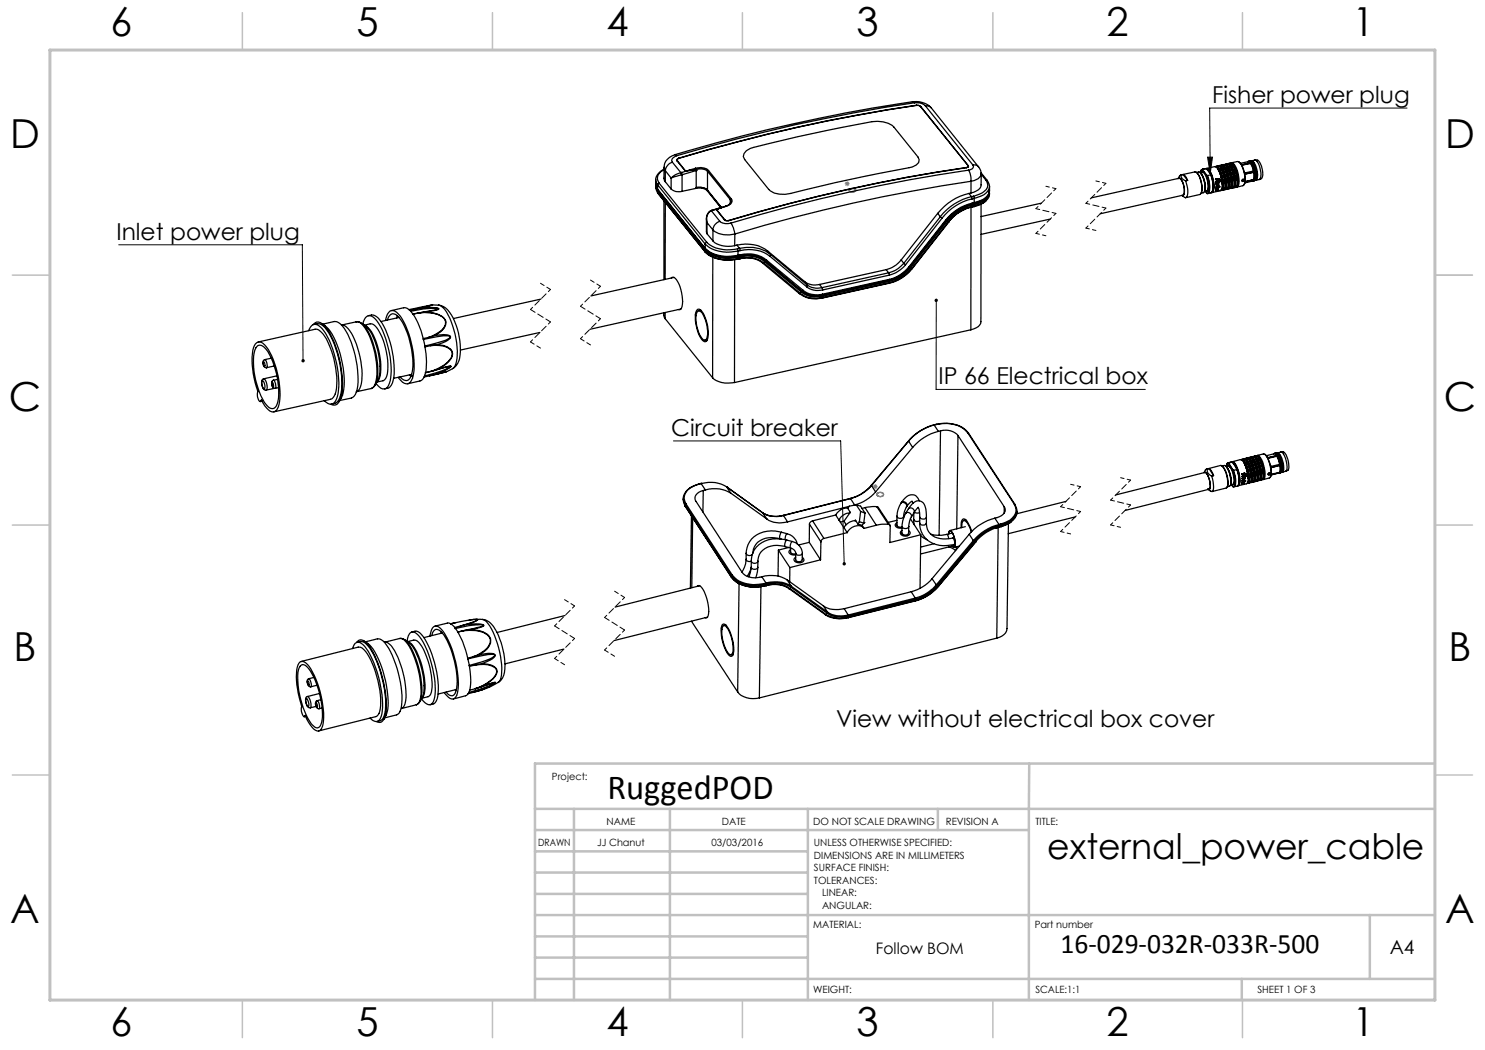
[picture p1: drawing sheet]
<svg xmlns="http://www.w3.org/2000/svg" width="297mm" height="210mm" viewBox="0 0 297 210" stroke-linecap="round" stroke-linejoin="round" font-family="sans-serif">
<defs><g id="words">
<g font-size="8">
<text x="22.1" y="7.1">6</text>
<text x="71.3" y="7.2">5</text>
<text x="121.3" y="7.2">4</text>
<text x="171.3" y="7.2">3</text>
<text x="221.3" y="7.2">2</text>
<text x="270.5" y="7.2">1</text>
<text x="2" y="29.6">D</text>
<text x="289" y="29.7">D</text>
<text x="1.8" y="82.1">C</text>
<text x="288.8" y="82.1">C</text>
<text x="2.7" y="132.1">B</text>
<text x="289.7" y="132.2">B</text>
<text x="2" y="184.6">A</text>
<text x="289" y="184.7">A</text>
<text x="22.1" y="207.1">6</text>
<text x="71.3" y="207.2">5</text>
<text x="121.3" y="207.2">4</text>
<text x="171.3" y="207.2">3</text>
<text x="221.3" y="207.2">2</text>
<text x="270.5" y="207.2">1</text>
</g>
<g font-size="7.1">
<text x="121.5" y="159.8">RuggedPOD</text>
<text x="209.4" y="171.8">external_power_cable</text>
</g>
<text font-size="5.6" x="212.1" y="190.5">16-029-032R-033R-500</text>
<g font-size="4.7">
<text x="242.4" y="20.5">Fisher power plug</text>
<text x="23.3" y="47.9">Inlet power plug</text>
<text x="187.7" y="76.8">IP 66 Electrical box</text>
<text x="134.2" y="87.1">Circuit breaker</text>
<text x="167.2" y="145.4">View without electrical box cover</text>
</g>
<text font-size="3.9" x="277.9" y="190.9">A4</text>
<text font-size="3.2" x="175.2" y="190.9">Follow BOM</text>
<g font-size="2">
<text x="110.4" y="156">Project:</text>
<text x="121.3" y="165">NAME</text>
<text x="144.4" y="165">DATE</text>
<text x="162.6" y="164.9">DO NOT SCALE DRAWING</text>
<text x="189.2" y="164.9">REVISION A</text>
<text x="207.1" y="164.9">TITLE:</text>
<text x="107.6" y="169.1">DRAWN</text>
<text x="119.4" y="169.1">JJ Chanut</text>
<text x="142.3" y="169.1">03/03/2016</text>
<text x="162.8" y="169.2">UNLESS OTHERWISE SPECIFIED:</text>
<text x="162.8" y="171.7">DIMENSIONS ARE IN MILLIMETERS</text>
<text x="162.8" y="174.2">SURFACE FINISH:</text>
<text x="162.8" y="176.7">TOLERANCES:</text>
<text x="164.4" y="179.2">LINEAR:</text>
<text x="162.6" y="185.5">MATERIAL:</text>
<text x="164.4" y="181.7">ANGULAR:</text>
<text x="207" y="185.5">Part number</text>
<text x="162.6" y="198.5">WEIGHT:</text>
<text x="207.1" y="198.6">SCALE:1:1</text>
<text x="251.5" y="198.6">SHEET 1 OF 3</text>
</g>
</g></defs>
<path d="M241.5 31.4h1l-.5 3.3zM281.4 21.6h-39.5l.1 13.1M23.7 49h36.8l.1 23.1M187.3 60.1l-.1 17.8h41.9M134.7 88.2h33.4l.7 24.6" fill="none" stroke="#000" stroke-width=".2"/>
<path d="M168.9 36.8h1M169.1 36.4l.7 .7M169.4 36.3v.9M169.8 36.4l-.7 .7M174.5 97.3h1M174.7 97l.7 .7M175 96.8v1.1M175.4 97l-.7 .7" fill="none" stroke="#808080" stroke-width=".2"/>
<path d="M108.1 56.7l2 1.2M118.1 56l2 1.3M106.1 68.4l2 1.2M116.1 67.7l2 1.3M112.9 119.9l2 1.3M122.9 118.2l2 1.3M110.9 131.7l2 1.2M120.9 130l2 1.3" fill="none" stroke="#000" stroke-width=".2" stroke-dasharray="1.3 .6" stroke-dashoffset=".4"/>
<g fill="none" stroke="#000" stroke-width=".2" stroke-dasharray="1.3 .6" stroke-dashoffset=".7">
<path d="M211.2 37.7l-4 4M221.2 36.7l-4 4M110.1 57.9l-4 4M120.1 57.3l-4 4M211.2 42.7l-4 4M221.2 41.6l-4 4M110.1 64.4l-4 4M120.1 63.7l-4 4M216.1 97.3l-4 4M226.1 96l-4 4M124.9 119.5l-4 4M216.1 102.3l-4 4"/>
<path d="M226.1 101l-4 4M114.9 121.2l-4 4M114.9 127.7l-4 4M124.9 126l-4 4"/>
</g>
<path d="M106.1 61.9l4 2.5M116.1 61.3l4 2.4M110.9 125.2l4 2.5M120.9 123.5l4 2.5" fill="none" stroke="#000" stroke-width=".2" stroke-dasharray="1.3 .6" stroke-dashoffset=".2"/>
<path d="M209.2 37.3l2 .4M219.2 36.2l2 .5M207.2 46.7l2 .5M217.2 45.6l2 .5M214.1 96.9l2 .4M224.1 95.5l2 .5M212.1 106.3l2 .5M222.1 105l2 .5" fill="none" stroke="#000" stroke-width=".2" stroke-dasharray="1.3 .6" stroke-dashoffset=".6"/>
<path d="M207.2 41.7l4 1M217.2 40.7l4 .9M212.1 101.3l4 1M222.1 100l4 1" fill="none" stroke="#000" stroke-width=".2" stroke-dasharray="1.3 .6" stroke-dashoffset=".5"/>
<g fill="none" stroke="#808080" stroke-width=".25">
<path d="M170 37.8l-.2 .2 .2 .3a.91 .91 0 0 0 1.1-.2v-.2M170 38.3h.1M170.1 37.7l-.1 .1M170.1 37.7h.4l.5 .1M170.8 38.3h.1M170.8 37.7h.1M170.9 37.8h.1M171 38.3h-.1M171 37.8h.1M171.1 37.8v.1M171.1 37.9h.1M171.1 38.2h.1"/>
<path d="M176.4 99.2v.1M176.7 98.7l-.5-.2-.7 .1a.49 .49 0 0 0 .1 .6 .49 .49 0 0 0 .6 .1h.2M176.7 98.8a.3 .3 0 0 1-.3 .4M176.7 98.7v.1"/>
</g>
<path d="M287 55h7.5M287 144.8v55.2h-187.2" fill="none" stroke="#c0c0c0" stroke-width=".2"/>
<g fill="none" stroke="#c0c0c0" stroke-width=".5">
<path d="M205.8 152.7v47.3M287 152.7h-180v47.3M107 161.8h180M107 178.8h54.6M107 174.5h54.6M107 170.3h54.6M107 166h98.8M114.8 161.8v38.2M134 161.8v38.2M161.6 161.8v38.2M187.6 161.8v4.2M107 195.8h180"/>
<path d="M107 191.5h54.6M107 187.3h54.6M107 183h180M248.4 195.8v4.2M274 183v12.8"/>
</g>
<g fill="none" stroke="#c0c0c0" stroke-width=".3">
<path d="M48.5 2.5v7.5M98.5 2.5v7.5M148.5 2.5v7.5M198.6 2.5v7.5M248.5 2.5v7.5M2.5 55h7.5M287 55h7.5M2.5 105h7.5M287 105h7.5M2.5 155h7.5M287 155h7.5M48.5 200v7.5"/>
<path d="M98.5 200v7.5M148.5 200v7.5M198.6 200v7.5M248.5 200v7.5"/>
</g>
<path d="M10 10h277v190h-277z" fill="none" stroke="#c0c0c0" stroke-width=".6"/>
<path d="M187 59.8a.34 .34 0 0 0 .1 .6 .34 .34 0 0 0 .5-.3 .34 .34 0 0 0-.3-.4v.4v-.4zM60.4 71.9a.34 .34 0 0 0-.1 .4 .34 .34 0 0 0 .3 .2v-.4v.4a.34 .34 0 0 0 .3-.5 .34 .34 0 0 0-.5-.1zM241.5 31.4h1l-.5 3.3zM168.6 112.5v.1a.31 .31 0 0 0-.1 .3 .31 .31 0 0 0 .3 .2v-.3v.3a.33 .33 0 0 0 .3-.5 .33 .33 0 0 0-.5-.1z" fill="#000"/>
<g fill="none" stroke="#000" stroke-width=".25">
<path d="M131.1 36.8l.5 1.2M131.1 35.9l.5 1.1M131.1 36.8l.4 1M131.1 35.9v.9M131.5 37.8l9.6 12M131.5 38.6h.1M131.5 38.3l-.3-1.1v.4l.3 1M131.5 38.6l9.6 11.8M131.5 37.8l9.5 11.9M131.5 38.3l9.5 11.8M131.5 38.3v.3M131.6 37l9.4 11.8"/>
<path d="M131.6 37l-.1 .8M131.7 38.1l-.2 .2M131.8 36.6l-.2 .2v.2M131.8 36.6l9.6 11.9M132.8 33.9l-.9 .6a2.08 2.08 0 0 0-.8 1.4M132.8 33.5v2.2l.3 .7M132.8 34a1.7 1.7 0 0 0-1 2.6M132.8 33.5l.3 .6M133.1 36.4l1.1 1.4M133.1 34.1l1.1 1.5M133.1 34.1v2.3M134.2 37.8a2.24 2.24 0 0 0 2.2 .5"/>
<path d="M134.2 35.6v2.2M134.5 32.4a2 2 0 0 0-1.4 1.7M134.5 32.4l1.7 2.1M135 30.9a2.82 2.82 0 0 0-2.2 2.6M135 30.9l.4 .2M135.4 31.1a1.3 1.3 0 0 0-1.1 1l.2 .3M135.4 32v.1M135.4 32.2l1.7 2M135.5 32.1v-.3a309.4 309.4 0 0 1 48.1-10.7l.5 .2 9.5 11.8v.2l-.3 .2M135.5 32.1l1.6 2.1 .4-.1M135.5 32.1v.1M135.7 31.6l-.3 .4v.2"/>
<path d="M135.7 31.6v.1M136.2 34.5l.1 .5M136.2 34.5a3.6 3.6 0 0 0-2 1.1M136.3 35l-2.1 .6M136.3 34.5l.1 .5M136.3 34.5h-.1M136.4 35v3.3M136.4 35h-.1M137.1 34.2h.1M137.1 34.2l-.8 .3M139.1 33.6a2.74 2.74 0 0 1 2.6 .5M139.1 33.6l-1.6 .5"/>
<path d="M139.1 33.6l.1 .3M139.2 37.5a2.55 2.55 0 0 1 2.3 .5M139.2 33.9l-1.7 .2M139.2 33.9h.1M139.2 37.7a2.5 2.5 0 0 1 2.2 .4M139.2 37.6a2.5 2.5 0 0 1 2.2 .4M139.2 33.9a2.48 2.48 0 0 1 2.3 .3M139.2 34.1h.1M139.2 34.1l-2.8 .9M139.2 34.1l-.5-.1-1.6 .2M139.2 37.7l-2.8 .6M139.2 33.9v.2"/>
<path d="M139.2 34.1v3.6M141.4 38.1l2.7 3.4M141.4 38l2.8 3.5M141.4 38v.1M141.5 38l2.8 3.5-1.9 .6M141.5 34.2l4.6 5.7M141.5 34.2v3.8M141.7 34.1l-.2 .1M141.7 34.1l4.6 5.7M146.1 39.9l.1 .3-.3 .6M146.1 39.9v.8M146.3 39.8l.1 .2a1.22 1.22 0 0 1-1.2 1.3"/>
<path d="M146.3 39.8l-.2 .1M149.3 30.2l.7-.5a292.4 292.4 0 0 1 24.4-5.4 5.4 5.4 0 0 1 4.4 1.1l4.8 6 .2 .6a2 2 0 0 1-2 1.5 450.1 450.1 0 0 0-24.8 5.4 3.8 3.8 0 0 1-3.3-1l-4.8-6-.2-.6 .1-.6zM182.5 20.4a4.3 4.3 0 0 1 3.7 1.1M182.9 20.6l-.3-.2a327.6 327.6 0 0 0-47.6 10.5M182.9 20.6a329.9 329.9 0 0 0-47.5 10.5M182.9 20.6a2.64 2.64 0 0 1 2.2 .6M183.3 21.1h.4l.5 .2M183.3 21.1a332.8 332.8 0 0 0-47.6 10.5M183.3 21.1h.1M184.2 21.3l9.4 11.8M184.2 21.3v.1M185.1 21.2l.7 .1 .4 .2"/>
<path d="M185.1 21.2l9.5 11.8M186.2 21.5l9.5 11.9M193.3 33.5a330.9 330.9 0 0 0-47.5 10.6M193.3 33.5h.1M193.6 33.1v.3a351.3 351.3 0 0 0-47.8 10.7M193.6 33.1v.3M193.7 34a330.9 330.9 0 0 0-47.5 10.6M193.7 34a3.6 3.6 0 0 1 .5 2.3M193.8 38.7a11.3 11.3 0 0 0-6.3 4M193.8 38.7l.5 .6M194.2 36.3a332.5 332.5 0 0 0-47.2 10.5M194.2 38.6l-.4 .1"/>
<path d="M194.2 36.3v2.3M194.3 39.3a11.1 11.1 0 0 0-6.2 4M194.3 39.3l.1 .5M194.4 39.8a10.7 10.7 0 0 0-6 3.8M194.6 33l.1 .3a.93 .93 0 0 1-1 .7M194.6 33l.8 .1 .3 .3M194.7 39.3l.1 .4M194.7 39.3h-.4M194.8 39.7l-.4 .1M194.8 39.7v.8M195.7 33.4a1.85 1.85 0 0 1 .5 1.4M196.2 34.8l1 1.2"/>
<path d="M196.2 34.8a1.97 1.97 0 0 1-2 1.5M196.2 34.6l1.2 1.5M196.3 34.8l-.1 2.2a2.07 2.07 0 0 1-2 1.6M197.1 39.6a4.6 4.6 0 0 1-2.3 1.1M197.2 36l.3 .1 .4 1.2M197.2 36a1.59 1.59 0 0 1-.7 2.6l-1.8 .7M197.8 38.1l.1 .3M197.9 38.3a3.1 3.1 0 0 1-2.7 2.3l-.4 .1v-.2M197.9 38.6a2.78 2.78 0 0 1-2.4 2.2l-.7 .1M197.9 38.9a2.47 2.47 0 0 1-2.1 2l-1 .3M197.9 37.3a2.35 2.35 0 0 1-1.8 2.8l-1.3 .4M197.9 37.3a2.44 2.44 0 0 1-1.8 2l-1.3 .4"/>
<path d="M197.9 38.6v.3M218.3 39.6l17.5-3.9a3 3 0 0 1 .9 3.3l-16.6 3.7M236.1 35l2.9-.6h.2a4.7 4.7 0 0 1 1 4.3l-.2 .2-2.9 .6M236.2 35l-.3 .2-.3 .5 .3-.1a3.3 3.3 0 0 1 .8 3.5h-.3l.7 .4a1.5 1.5 0 0 0 .4-1.8l-.4-1.5M236.2 35a1.15 1.15 0 0 0 .9 1.2M236.6 34.9a1.64 1.64 0 0 1 .9 1.2M236.6 34.9l-.4 .1M236.6 34.9l.9 1.2M237.5 36.1l-.4 .1M239.3 34.5a4.4 4.4 0 0 1 .9 4.2M239.3 34.5l.5-.1a4.1 4.1 0 0 1 1 4l-.6 .3M240 34.5l.5-.1a2.72 2.72 0 0 1 1.1 2.4v.4a.88 .88 0 0 1-.7 1.1"/>
<path d="M240.1 34.6a4.1 4.1 0 0 1 .8 3.6M240.1 34.4v.1M240.2 34.6h.1M240.2 34.5h.1M240.2 34.7a4.5 4.5 0 0 1 .7 3.3M240.3 34.4l.2-.1a2.06 2.06 0 0 1 1 1.6 3.3 3.3 0 0 1 0 2.3l-.3 .1M240.5 34v-.1a.37 .37 0 0 0-.3 .6M240.5 33.9l-.3 .3M240.5 34l.9 1.1M240.5 33.9v.1M240.9 38.1h.1M240.9 38.2h.1"/>
<path d="M241.1 38.3l.2 .4M241.2 33.7l-.7 .2M241.2 33.7l.2 .2M241.2 33.7a1.34 1.34 0 0 1 1.2 1.4 4.2 4.2 0 0 1 .1 3.3l-.2 .1M241.3 33.7l1.6-.4a1.85 1.85 0 0 1 1.2 1.6 3.5 3.5 0 0 1 0 3.3l-1.7 .3M241.4 35.1a4.1 4.1 0 0 1 .1 3.6h-.2M241.4 33.9a2 2 0 0 1 1.1 1.6l.2 1.5-.2 1.3M241.4 35.1h.1M241.4 33.9l.6 .8M241.5 35.1a4 4 0 0 1 .1 3.6h-.3M242 34.7l.1 .2M242.1 35a4.2 4.2 0 0 1 .2 3.5l-.8 .2"/>
<path d="M242.1 34.9a4.6 4.6 0 0 1 .3 3.4M242.1 35l-.6 .1M242.1 34.9v.1M243.1 33.3h.1a1.8 1.8 0 0 1 1.2 1.5 3.5 3.5 0 0 1 0 3.3h-.2M243.1 38.1h.1M243.1 35.9h.1M243.2 33.4a3.1 3.1 0 0 1 1.3 2.5l.1 1a1.14 1.14 0 0 1-.4 1.1M243.2 38h.1M243.2 38l.1-.2h.3l-.2 .2M243.2 36.4h.1M243.2 37.9v.1M243.2 37.7h.1"/>
<path d="M243.3 37.5h.1M243.2 33.3a.76 .76 0 0 1 1.1 .6 5.5 5.5 0 0 1 .5 4l-.5 .2M243.3 36.7v.2l.2-.2 .1 .2M243.3 36.7h.1M243.3 36.7v.2l.2-.2h.1v.2M243.3 36.7v.2M243.3 38.1h.1M243.3 37.3v.1M243.3 36.7l.1 .2 .2-.3v.3M243.3 37.3h.1M243.3 38.1h-.2M243.3 36.9h.1"/>
<path d="M243.4 38h.1M243.4 36.3l.3 .2M243.4 36.3h.1M243.4 38.1h.1M243.4 36.3l-.2 .1M243.4 37.8l-.2 .2M243.4 37.8v.2M243.4 37.8h.1M243.5 38.1h.1M243.5 37.5h.1l-.1 .1M243.5 37.5h.1M243.5 37.8l-.1 .2"/>
<path d="M243.5 37.8l.1 .1-.2 .1M243.5 37.5h-.2M243.5 37.6l-.3 .1M243.5 37.6v.1M243.5 37.8h.1M243.5 38v.1M243.5 38h.1M243.5 33.8l.5 .9 .4 1.5M243.5 36.3h.1M243.5 38l-.4 .1M243.5 36.3h-.1M243.6 37.8h.1"/>
<path d="M243.6 36.6v.3M243.6 37.8v.1M243.6 37.2a.17 .17 0 0 0-.2-.1 .17 .17 0 0 0-.1 .2M243.6 37.2h.1M243.6 35.8v.2M243.6 36l-.2 .3M243.6 35.8l.4 .1 .1 .3M243.6 35.8h.3l.3 .4M243.6 36.9h.1M243.6 35.8h.3l.2 .4M243.6 35.8h.1M243.6 36h.1"/>
<path d="M243.6 37.5v.1M243.6 35.8l-.5 .1M243.6 37.1h.1M243.6 37.2a.18 .18 0 0 0-.2-.1 .18 .18 0 0 0-.1 .3M243.6 36a.3 .3 0 0 1 .4 .2 .3 .3 0 0 1-.3 .4 .3 .3 0 0 1-.3-.3M243.6 36a.29 .29 0 0 1 .3 .2 .29 .29 0 0 1-.2 .3 .29 .29 0 0 1-.3-.2M243.6 37.2l-.1-.2-.2 .3M243.7 36.5h.1M243.7 36.3h.1M243.7 33.2l.1-.1a1.8 1.8 0 0 1 1.2 1.6 3.5 3.5 0 0 1 0 3.3h-.2M243.8 33.2a1.84 1.84 0 0 1 1.1 1.6 3.5 3.5 0 0 1-.1 3.1M243.8 37.4l-.3 .3"/>
<path d="M243.8 37.4h.1M243.8 37.4h-.3l.1 .1M243.8 37.4l-.5 .1M243.8 33.1a.76 .76 0 0 1 1.1 .6 5.5 5.5 0 0 1 .5 4l-.5 .3M243.9 36.2h.1M243.9 36.2a.28 .28 0 0 0-.3-.2 .28 .28 0 0 0-.2 .3M243.9 34.5l.4 1.1M244.1 36.2h.1M244.1 33.6l.7 1.5 .2 1M244.3 35.6l.1 .6M244.3 35.6l.1 1.1M244.3 33h.1a1.8 1.8 0 0 1 1.2 1.6 3.5 3.5 0 0 1 0 3.2h-.2"/>
<path d="M244.4 36.2v.7M244.4 33.1a1.84 1.84 0 0 1 1.1 1.5 3.2 3.2 0 0 1-.1 3.2M244.5 33a1.01 1.01 0 0 1 1.2 1 4.8 4.8 0 0 1 .4 3.6l-.6 .2M244.5 34.3l.4 1.1 .1 1.2M244.8 33.5l.5 1 .3 1.4M244.9 35.4l.1 .7M244.9 32.9h.1a1.66 1.66 0 0 1 1.2 1.5l.4 2.1a.9 .9 0 0 1-.6 1.2M245 36.1v.6M245 32.9a3.9 3.9 0 0 1 1.4 3.6l-.1 .8-.3 .3M245.1 32.8a.76 .76 0 0 1 1.1 .6 5.6 5.6 0 0 1 .5 4.1l-.5 .2M245.1 34.2l.6 2.2M245.4 33.3l.5 1 .3 1.5"/>
<path d="M245.5 35.3l.1 .6M245.5 32.8l.1-.1a1.12 1.12 0 0 1 1.1 1.1 4.9 4.9 0 0 1 .3 3.6l-.4 .1M245.6 35.9v.7M245.6 32.8h.1a4.4 4.4 0 0 1 1.4 3.6 1.16 1.16 0 0 1-.4 1.1M245.7 32.7a.76 .76 0 0 1 1.1 .6 5 5 0 0 1 .5 4.1l-.5 .2M245.8 34l.3 1.2 .2 1.1M246 33.2l.5 1 .3 1.5M246.1 35.2l.1 .6M246.2 32.7l.1-.1a1.66 1.66 0 0 1 1.2 1.5l.3 2.2a.94 .94 0 0 1-.6 1.1M246.2 35.8l.1 .7M246.2 32.7a4.1 4.1 0 0 1 1.4 3.9l-.3 .8M246.3 32.6l1.2-.3a1.85 1.85 0 0 1 1.1 1.6 3.5 3.5 0 0 1 0 3.2l-1.2 .3"/>
<path d="M246.4 33.9l.3 1.1 .2 1.2M246.6 33.1l.5 .9 .3 1.5M246.7 35l.1 .7M246.8 35.7l.1 .6M247 33.8l.3 1.1M247.3 34.9l.1 .6M247.3 34.9l.2 1.1M247.4 35.5l.1 .7M247.8 32.4a4.8 4.8 0 0 1 1 4.5M249 34.6l.1 .2M249.1 34.6v.2M249.5 32.3h.1"/>
<path d="M249.5 32.3h.3l.3 .2M249.7 32.3l.3-.1 .2 .2M249.9 32.2l.6 .2M250 32.6l-.4-.3-1.5 .4M250 32.6l-1.7 .3M250.1 32.7l.6 1.5M250.1 32.7l-1.7 .3M250.1 32.5l-.1 .1M250.2 32.3v-.1a1.15 1.15 0 0 1 1 1.3l.3 1.4a.87 .87 0 0 1-.5 1.1M250.2 32.6l.6 1.6M250.2 32.6l-.1 .1M250.2 32.4l-.1 .1"/>
<path d="M250.2 32.4h.3M250.3 32.6l.6 1.6M250.3 32.6h-.1M250.3 32.6h.3M250.5 32.4v.1M250.5 32.5h.1M250.5 32.5l-2.1 .5M250.6 32.6l.5 1.5M250.6 32.6h.1M250.6 36l-.1 .2-1.5 .4M250.6 36l-1.6 .4M250.6 36l.2 .1"/>
<path d="M250.7 34.2l-1.8 .4M250.7 35.9l-1.7 .4M250.7 34.2h.1M250.7 35.9l.1 .1M250.7 34.5v1.4M250.7 34.5l-1.7 .3M250.8 36.1l-.4 .2M250.8 34.4v1.6M250.8 34.4l-.1 .1M250.9 36l-.4 .3M250.9 34.2h-.1M250.9 36l-.1 .1"/>
<path d="M251 32h.2a1.33 1.33 0 0 1 1.1 1.3l.3 1.8-.2 .5-.6 .3M251 32a1.57 1.57 0 0 1 1 1.4l.2 1.5-.1 .7-.3 .3M251 32l-.7 .2M251 35.9l-.2 .1M251 34.4v1.5M251 34.4h-.2M251.1 34.1v.2M251.1 35.9h.1M251.1 35.9l-.3 .3M251.1 34.1l-.2 .1M251.1 35.9l-.2 .1M251.2 34.3l-2.2 .5"/>
<path d="M251.2 35.8l-.2 .1M251.2 34.3h.1M251.2 34.3v.1M251.2 34.4v1.4M251.2 34.3v1.5M251.2 34.4h-.2M251.8 35.9l-.6 .2M108.2 59.8l-17.5 3.9M132.8 40.2v15.7M133.1 40.5l-.1 15.4M134.3 55.6a.52 .52 0 0 1 .7 .1 7.5 7.5 0 0 1 1.3 5.9l-.1 .2-.5 .1M134.8 55.5l-16.6 3.7"/>
<path d="M141 49.7a5 5 0 0 0 4.5 1.7l2-.1 .1-.2M141 48.8a7.3 7.3 0 0 0 6.6 1.4M141 49.7a7.3 7.3 0 0 0 6.6 1.4M141 50.1a7.1 7.1 0 0 0 6.6 1.4M141 50.4a7.3 7.3 0 0 0 6.6 1.4M141 50.1l.1-.2a7 7 0 0 0 6.4 1.4M141 50.4h.1M141 48.8v.9M141 50.1v.3M141.1 50.4l.8 .7M141.3 43.7l.1 3M141.4 48.5l-.4 .3"/>
<path d="M141.4 48.5a6.9 6.9 0 0 0 6.1 1.3M141.4 46.7l1.2 1.5M141.4 44.5l1.2 1.5M141.4 44.5v2.2M142 51.1a7.8 7.8 0 0 0 5.5 .7M142.2 42.1a1.89 1.89 0 0 0-.8 2.4M142.2 42.1h.1M142.3 42.1a1.97 1.97 0 0 0-.9 2.4M142.3 42.1l1.7 2.2M142.4 42.1h-.2M142.4 42.1h-.1M142.6 51.5l-.1 24.1"/>
<path d="M142.6 46a4.4 4.4 0 0 0 4.4 .8M142.6 48.2a4.7 4.7 0 0 0 4.3 .9M142.6 46v2.2M143.2 41.9l-.8 .2M143.2 41.9h.1M143.2 41.9l1.7 2.1 .3 .2 .6-.1M143.3 41.9l1.7 2M143.3 41.9v.1M143.7 41.8l-.4 .1M144 44.3a2.22 2.22 0 0 0 2.2 .3M144 44.3a1.89 1.89 0 0 0-1.4 1.7M144.4 41.5l-1.2 .4"/>
<path d="M145 43.9l.2 .2h.6M145 43.9v.1M145.1 41.2h.1M145.1 41.2l-1.4 .6M145.1 41.2l.1 .1M145.2 41.3l-1.5 .5M145.8 44.1h.1M145.9 40.8l-.8 .4M146.2 44.6l.5 1 .3 1.2M146.9 51.9v24.6M147 46.8l-.1 2.3M147.4 49a7.2 7.2 0 0 1 6.2 1.3"/>
<path d="M147.4 49l-.5 .1M147.4 49l.5 .7M147.5 49.8l.1 .4M147.5 51.3l.1 .2M147.6 51.8h-.1M147.6 50.2v.9M147.6 51.5v.3M147.9 49.7l.1 .4M147.9 49.7a7.3 7.3 0 0 1 6.2 1.2M147.9 49.7l-.4 .1M147.9 51.1l.1 .1M148 51.1a6 6 0 0 1 5 1"/>
<path d="M148 51.2v.2M148 51.2a6.1 6.1 0 0 1 5 1M148 51.7a5.3 5.3 0 0 1 4.6 .9M148 51.1l-.5 .2M148 50.1a7 7 0 0 1 6 1.2M148 51a6 6 0 0 1 5.3 1M148 51.4a5.6 5.6 0 0 1 5 1M148 51.7a5.4 5.4 0 0 1 4.8 .9M148 51v.1M148 51.7l-.4 .1M148 50.1l-.4 .1M148 51.4l-.4 .1"/>
<path d="M148 51l-.4 .1M152.6 52.7l7.3 6h.2M152.6 52.6v.1M152.8 52.6l-.2 .1M152.8 52.6l7.3 6.1M153 52.4l7.3 6M153 52.1v.1M153 52.1l7.3 6.1M153 52.2v.2M153 52.2l7.3 6M153.3 52l-.3 .1M153.3 52l7.3 6.1"/>
<path d="M153.6 50.3l7.3 6M153.6 50.3l.5 .6M154 51.3l7.3 6.1M154.1 50.9l-.1 .4M154.1 50.9l7.3 6.1M159.8 58.7a5.4 5.4 0 0 0 4.7 .9M160.1 58.7a5 5 0 0 0 4.4 .8M160.3 58.2a4.8 4.8 0 0 0 4.2 .8M160.3 58.4a4.8 4.8 0 0 0 4.2 .9M160.3 58.2h.1M160.3 58.2v.2M160.3 58.2a4.9 4.9 0 0 0 4.2 .8"/>
<path d="M160.6 58.1a4.6 4.6 0 0 0 3.9 .7M160.6 58.1l-.3 .1M160.9 56.3a3.4 3.4 0 0 0 3 .6M160.9 56.3l.5 .7M161.3 57.4a3.7 3.7 0 0 0 3.2 .6M161.4 57l-.1 .4M161.4 57a3.6 3.6 0 0 0 3 .5M163.9 56.9l.5 .6M164.4 57.5l.1 .5M164.4 59h.1M164.5 59v.3M164.5 58.8v.2"/>
<path d="M164.5 59.5v.1M177.2 53.9l-13.3 3M177.2 53.9l.5 .7M177.7 54.6l.2 .4M177.7 54.6l-13.3 2.9M177.8 56.1l.1 .2M177.8 56l-13.3 3M177.8 56.1l-13.3 2.9M177.8 56v.1M177.8 56.6l-13.3 3M177.9 55.9l-.1 .1M177.9 56.6h-.1"/>
<path d="M177.9 55l-13.4 3M177.9 55.9l-13.4 2.9M177.9 56.3l-13.4 3M177.9 56.6l-13.4 2.9M180.2 52a5.7 5.7 0 0 1-3 1.9M180.2 52l.6 .7M180.8 52.7l.3 .2M180.8 52.7a5.6 5.6 0 0 1-3.1 1.9M181.1 52.9a6.4 6.4 0 0 1-3.2 2.1M181.8 53.4a7.2 7.2 0 0 1-3.9 2.5M181.8 53.4h.1M181.9 53.4l-.4 .5a6.8 6.8 0 0 1-3.7 2.1"/>
<path d="M181.9 53.4h.1M182 53.4l.1 .1M182 53.4a7.4 7.4 0 0 1-4.2 2.7M182.1 53.5a7.4 7.4 0 0 1-4.2 2.8M182.4 53.7a8.4 8.4 0 0 1-4.5 2.9M182.4 53.7h.1M182.5 53.7a8.3 8.3 0 0 1-4.7 2.9M187.5 42.7l-7.3 9.3M187.5 42.7l.6 .6M188.1 43.3l.3 .3M188.1 43.3l-7.3 9.4M188.4 43.6l-7.3 9.3"/>
<path d="M189.1 44l.1 .1M189.1 44l-7.3 9.4M189.2 44.1l-7.3 9.3M189.3 44.1l.1 .1M189.3 44.1h.1M189.4 44.2l-7.3 9.3M189.7 44.4h.1M189.7 44.4l-7.3 9.3M189.8 44.4l-7.3 9.3M194.2 41.4v24.6M194.3 40.8a9 9 0 0 0-5 3.3M194.3 40.8l.1 .3"/>
<path d="M194.3 40.8h.1M194.4 40.8a9.2 9.2 0 0 0-5.2 3.3M194.4 41.4a8.4 8.4 0 0 0-4.7 3M194.4 40.6a9.8 9.8 0 0 0-5.3 3.4M194.4 41.1a9.3 9.3 0 0 0-5 3.1M194.4 41.3a8.6 8.6 0 0 0-4.7 3.1M194.4 40.6v.2M194.4 41.3v.1M194.8 40.7v.2M194.8 40.7l-.4 .1M194.8 40.7l-.5 .1M194.8 41.3l-.4 .1"/>
<path d="M194.8 41.2v.1M194.8 40.9v.3M194.8 40.5l-.4 .1M194.8 40.9l-.4 .2M194.8 41.2l-.4 .1M196.2 40.8v23.5a2.07 2.07 0 0 1-2 1.7M197.1 40.2l-1 .7-1.3 .4M208.3 40.6l-12.1 2.7M210.1 43.8l-13.9 3.1M51.1 68.8a1.1 1.1 0 0 1 1.9 .2 16.8 16.8 0 0 1 3 9.8l-.2 2.1a1.36 1.36 0 0 1-1.4 1.5l-1.1-.8-1-1.6-.3 .3a1.94 1.94 0 0 1-.4-2 17 17 0 0 1-.9-8.7zM51.4 69.3a.96 .96 0 0 1 1.5 .2 13.9 13.9 0 0 1 2.8 7.9l-.1 2.8a1.31 1.31 0 0 1-1.4 1.5 6.1 6.1 0 0 1-2.6-4.1 13.9 13.9 0 0 1-.6-7.6zM51.6 68.4l11.4-2.5a2.17 2.17 0 0 1 1.9 1.4 18.2 18.2 0 0 1 2.3 10.9l-.1 .6a1.62 1.62 0 0 1-1 1.1l-11.3 2.5"/>
<path d="M52.5 76.2a1.22 1.22 0 0 1 .3 1.6l-.4-1zM52.5 75.8h.2a1.86 1.86 0 0 1 .5 2.2 .99 .99 0 0 1-.8-1.1v-.6zM52.7 72.3a.71 .71 0 0 1 .2 1l-.2-.2zM52.7 72.1l.2-.2a1.36 1.36 0 0 1 .4 1.7 1.04 1.04 0 0 1-.6-1.5zM54.3 71.6l-1.3 .3M54.4 76.4a.77 .77 0 0 1 .2 1l-.2-.2zM54.7 76.1a.92 .92 0 0 0-.4 .9 .92 .92 0 0 0 .7 .7M54.7 76.1a1.4 1.4 0 0 1 .3 1.6M54.9 77.7l-1.7 .3M54.9 73.2l-1.6 .3M55.4 75.2l-2.7 .6M55.5 75.9l-.8 .2"/>
<path d="M55.7 77.5l-.7 .2M61.7 66.1l.1-.2a1.22 1.22 0 0 1 .9-1 1.22 1.22 0 0 1 1.3 .4 14.1 14.1 0 0 1 3.3 7.3 14.2 14.2 0 0 1 0 7.2 1.22 1.22 0 0 1-.8 1 1.22 1.22 0 0 1-1.3-.4l-.4-.3M62.6 64.9a1.26 1.26 0 0 1 2.2 .2 16.4 16.4 0 0 1 3.5 8.8 12.1 12.1 0 0 1-.4 6.2 1.16 1.16 0 0 1-1.7 .7M62.8 64.9a1.96 1.96 0 0 1 2.6 1.1 20.1 20.1 0 0 1 2.8 12.5l-.1 .6a1.8 1.8 0 0 1-1.7 1.7M64.4 64.7a7.6 7.6 0 0 1 3.1 4.4 17.7 17.7 0 0 1 1 9.9l-.6 1.2M64.6 64.8l2.3-.5a2.32 2.32 0 0 1 1.9 1.3 19.5 19.5 0 0 1 2.6 12.2 2.21 2.21 0 0 1-1.1 1.8l-2.4 .5M71.2 64.4h.6M71.2 64.4l.1-.1a2.53 2.53 0 0 1 2 1.8 16.7 16.7 0 0 1 1.9 10.1 1.57 1.57 0 0 1-1 1.5l-2.9 .6a2.3 2.3 0 0 0 1.1-2.1 16.9 16.9 0 0 0-2.8-10.5 1.53 1.53 0 0 0-1.3-.7M71.2 64.4l-2.9 .6M71.8 64.4h.1a6.5 6.5 0 0 1 2.7 4.2 14.4 14.4 0 0 1 .7 7.9l-.4 .8M72.4 64.7a8.2 8.2 0 0 1 3.1 5.3 10.8 10.8 0 0 1 .1 6.1l-.5 .9M72.6 64.8a1.58 1.58 0 0 1 1.4-1.7 3.8 3.8 0 0 1 2.2 2.3 19.1 19.1 0 0 1 1.8 10.8 1.88 1.88 0 0 1-1.1 1.6 1.83 1.83 0 0 1-1.7-1.1"/>
<path d="M72.8 65l1.2-.2a1.91 1.91 0 0 1 1.7 1.3 14.1 14.1 0 0 1 1.6 9.2l-.6 .8-1.3 .3M72.9 65.1a4.9 4.9 0 0 1 2.3 3.3 12.1 12.1 0 0 1 .6 7.5l-.4 .4M73.7 63.1a1.84 1.84 0 0 1 2.3 1 18 18 0 0 1 2.6 12 1.74 1.74 0 0 1-1.7 1.7M74.8 77.4l-.5 .3M77.1 64.1l.1-.3a1.62 1.62 0 0 1 1.4-1.7 4.5 4.5 0 0 1 2.5 3 18 18 0 0 1 1.4 10.5 1.25 1.25 0 0 1-1 1.2 1.25 1.25 0 0 1-1.3-.7l-.5-.6M77.5 64a1.21 1.21 0 0 1 .9-1.2 1.21 1.21 0 0 1 1.4 .7 16.5 16.5 0 0 1 2.6 11 1.85 1.85 0 0 1-1 1.6 1.64 1.64 0 0 1-1.4-.7M78.3 62.1l2.5-.5a2.61 2.61 0 0 1 2.1 1.6 18.9 18.9 0 0 1 2.2 11.3 2.03 2.03 0 0 1-1.1 1.7l-2.5 .6M79.5 63.2l-.2 .4M79.7 63.4v.1M79.8 63.5l-3.6 .8M81.9 75l.3 .3M82.1 74.9l.1 .3"/>
<path d="M82.2 75.2h.1M82.3 74.9l-3.6 .8M83 61.8l-1.1 .3M83.7 62.6l-1.1 .2M83.7 62.6a6.2 6.2 0 0 1 5.1 1.1 1.8 1.8 0 0 1-.8 2.6l-2.3 1.2M84.3 61.6l1.9-.1 1.6 .2-.5 .3-2.3 .4M84.3 61.6l-1.3 .2M84.6 67.9l4.1-.7h.8l.6 .2-.2 .3-.9 .4-4.1 1.1M85 62.4a4.4 4.4 0 0 1 4.1 1.8 2.11 2.11 0 0 1-1 2.2l-1.1 .7M85 62.4l-1.3 .2M85.7 67.5l-1.1 .2M85.9 75.2l-1.1 .2"/>
<path d="M86.1 69.1l-1.1 .3M86.1 69.1a5.7 5.7 0 0 1 4 .8 1.58 1.58 0 0 1-.4 2.4 8.1 8.1 0 0 1-3.5 2M86.2 74.3l-1.1 .2M86.4 61l-3.4 .8M86.4 61h.1M86.5 61l-4.7 .9M87 67.1a4.6 4.6 0 0 1 3 .1l.1 .3-.2 .3a5.3 5.3 0 0 1-2.6 1.2M87 67.1l-1.3 .4M87.1 62l-4.5 .8M87.1 74.9l-1.2 .3M87.1 62l.6-.3h-1.5l-1.6 .1-2.5 .5M87.1 62h-.1"/>
<path d="M87.3 69a3.5 3.5 0 0 1 3.2 1.3 2.33 2.33 0 0 1-1.2 2.5l-1.8 1.1M87.3 69l-1.2 .1M87.5 73.9l2.7-.7-.1 .3-1.1 .6-1.9 .8M87.5 73.9l-1.3 .4M87.7 61.1l-1.2-.1-2.2 .6M87.7 61h.1a4.5 4.5 0 0 1 3.1 3.3 12.9 12.9 0 0 1 .9 7.8 2.85 2.85 0 0 1-1.3 1.6 3.3 3.3 0 0 0 .9-2.7 16.6 16.6 0 0 0-2.5-9.1l-.7-.7zM89.3 74.4l-3.4 .8M89.4 74.3l-2.3 .6M89.6 73.3h.1M89.6 73.3l-4.5 1.2M89.6 73.3h.5v.1a16.4 16.4 0 0 1-5.2 1.8M90.5 73.7l-1.2 .6"/>
<path d="M108 66.5l-15.9 3.5M132.8 62.6v.8l.2 .3M133 62.5v1.2M133 63.7l9.5 11.9M136.2 61.8l-18.2 4.1M139.4 62l.2-.2a1.9 1.9 0 0 1 1.4 1.7 7 7 0 0 1 .4 4.6l-.2 .2a.75 .75 0 0 1-.9-.5 7.8 7.8 0 0 1-1-5.6zM139.6 62.2a.83 .83 0 0 1 1.1 .8 6.5 6.5 0 0 1 .6 4.9l-.2 .1a1.74 1.74 0 0 1-1.4-1.5 6 6 0 0 1-.3-4.1zM140 61.9l-.2 .2M140.2 62l-.5 .2M141.1 68l.3 .1M141.5 67.9l-.5 .1M142.5 75.6a4.9 4.9 0 0 0 4.4 .9"/>
<path d="M194.2 66l-47.3 10.5M52.4 80.1l-.2 .1M52.4 80.2l-.3 .1M136.7 99.7v.5l.3 1M137.9 97.6a2.39 2.39 0 0 0-.9 3.4M139.8 96.8l-1.9 .8M139.8 96.8h.1M139.8 96.8a3.4 3.4 0 0 0-3 2.5l.1 .9 .3 .6M140.2 96.7h.1M140.2 96.7l-.4 .1M140.2 96.7a6.5 6.5 0 0 1 5.1 .7M140.2 96.7l.9 1.3"/>
<path d="M140.3 96.7h-.1M140.7 98.1a1.54 1.54 0 0 0-1.5 2.2l9.2 14.2a3.6 3.6 0 0 0 4 .8M140.7 98.1l-.1 4.3M141.1 98a6.1 6.1 0 0 1 5.1 .6M141.1 98l-.4 .1M145.3 97.4h.1M145.3 97.4l7.2 5.2M145.3 97.4l.9 1.2M146.2 98.6l7.2 5.2M170.1 99.7h.1M170.1 99.7l-13.4 3.4M170.1 99.7l.8 1.3"/>
<path d="M174.3 97a8.1 8.1 0 0 1-4.2 2.7M174.3 97v.1M174.3 97.1a8.4 8.4 0 0 1-4.2 2.6M174.3 97.1l.8 1.3M175.1 98.4a8.4 8.4 0 0 1-4.2 2.6M181.7 88.2h.1M181.7 88.2l-7.4 8.8M181.7 88.2l-7.4 8.9M181.7 88.2l.8 1.3M182.5 89.5l-7.4 8.9M186.8 85a9.7 9.7 0 0 0-5.1 3.2M186.8 85h.1"/>
<path d="M186.8 85a9.8 9.8 0 0 0-5.1 3.2M186.8 85l.9 1.3M187.2 84.9a6.9 6.9 0 0 1 6 1.1l.5 .6M187.2 84.9h.1M187.2 84.9l-.4 .1M187.3 84.9a6.2 6.2 0 0 1 6.3 1.7M187.3 84.9l-.5 .1M187.7 86.3a9.9 9.9 0 0 0-5.2 3.2M188.1 86.2a3.4 3.4 0 0 1 3.5 .9M188.1 86.2l-.4 .1M188.1 86.2l-.3 20.9M191.6 87.1l9.2 14.2"/>
<path d="M191.6 87.1l-.3 18.7M193.6 86.6h.1M193.6 86.6l9.2 14.2M193.7 86.6l9.3 14.3M223.2 99l17.7-4.5a2.48 2.48 0 0 1 1.1 2.3v.7l-.2 .4-16.8 4.2M241.3 93.8l2.8-.7a3.1 3.1 0 0 1 1.4 2.6l.1 1-.2 .8-3 .8M241.4 93.8l-.3 .2-.3 .5 .1-.1a3 3 0 0 1 1.2 2.9l-.1 .5-.4 .1M241.4 93.8v.2a1.24 1.24 0 0 0 .9 1.2M241.5 97.7l.3 .1M241.8 93.7a2.32 2.32 0 0 1 .9 1.4M241.8 93.7l-.4 .1M241.8 93.7l.9 1.4"/>
<path d="M242.3 95.2a3.5 3.5 0 0 1 .1 3.1l-.7-.4M242.7 95.1l-.4 .1M244.4 93.2a4.7 4.7 0 0 1 1 4.2M244.4 93.2l.5-.1a2.16 2.16 0 0 1 1.1 1.7l.2 1.5a.78 .78 0 0 1-.7 1.1M245.2 93.3a4.2 4.2 0 0 1 .9 3.6M245.3 93.3l.1 .1M245.4 92.9l-.1 .3M245.4 93.4a4.9 4.9 0 0 1 .8 3.3M245.4 93.4l.1 .2M245.5 93.1l.2-.1a4.1 4.1 0 0 1 1 4l-.2-.1M245.6 93.1l.4 .3M245.6 93.1a3.6 3.6 0 0 1 1.1 3.6l-.6 .3"/>
<path d="M245.6 93.1l-.5 .1M245.8 92.7l-.2-.1a.3 .3 0 0 0-.2 .2 .3 .3 0 0 0 0 .3M245.8 92.6h-.2l-.2 .2M245.8 92.7l.8 1.3M245.8 92.6v.1M246.2 96.7v.1M246.2 96.7h.1M246.3 97l.2 .3M246.3 92.4l.2-.1a1.85 1.85 0 0 1 1.1 1.7 3.7 3.7 0 0 1 .1 3.1h-.2M246.5 92.3l1.6-.4a3.9 3.9 0 0 1 1.5 3v.9l-.2 .9-1.8 .4M246.5 92.4l-.9 .2M246.5 92.4l-.7 .2"/>
<path d="M246.5 92.4l.2 .3M246.6 94a4.2 4.2 0 0 1 .2 3.3h-.3M246.6 92.5a4.7 4.7 0 0 1 1.3 4.2l-.2 .2M246.6 94l.1 .1M246.7 92.7l.6 .9M246.7 94.1l.5 2.1a.99 .99 0 0 1-.4 1.2l-.3-.1M247.3 93.6l.1 .2M247.4 93.9a3.7 3.7 0 0 1 .1 3.3l-.7 .2M247.4 93.8a4.5 4.5 0 0 1 .2 3.2M247.4 93.9l-.7 .2M247.4 93.8v.1M248.3 91.9h.2a3.7 3.7 0 0 1 1.4 2.9v1a.78 .78 0 0 1-.3 .9h-.2"/>
<path d="M248.3 92a3.9 3.9 0 0 1 1.5 3.3v.4a.8 .8 0 0 1-.4 .9M248.3 91.9l-.1 .1M248.3 96.9h.1M248.3 94.8h.1M248.4 96.7v.1M248.4 96.8h.1M248.4 95.3h.1M248.4 91.9l.3-.1a2.45 2.45 0 0 1 1.2 1.9l.4 2a.72 .72 0 0 1-.7 1M248.4 96.5h.1M248.5 96.1h.1M248.5 96.3h.1M248.5 96.1v.1"/>
<path d="M248.5 96.1l.2-.2 .1 .2M248.5 95.6v.2M248.5 96.8l.1 .1M248.5 96.2h.1M248.5 95.6v.2l.2-.2 .1 .1M248.5 95.6l.1 .2 .2-.2v.1M248.5 95.6h.1M248.5 96.8h.1M248.5 96.8l-.2 .1M248.5 95.8h.1M248.6 96.7l.2-.1-.4 .2M248.6 96.7h.1"/>
<path d="M248.6 96.9h.1M248.6 96.8v.1M248.6 96.6l-.2 .2M248.6 96.6v.1M248.6 95.2l.2 .3M248.6 95.2h.1M248.6 96.6h.1M248.6 96.8h.1M248.6 95.2l-.2 .1M248.6 96.3h.2l-.2 .2M248.6 96.3h.2M248.6 96.3h.1"/>
<path d="M248.6 96.6l.1 .1h-.1M248.6 96.5h.1M248.6 96.3h-.1M248.6 96.5h-.2M248.7 96.8h-.1M248.7 96.8h.1M248.7 96.3h.1M248.7 96.6h.1M248.7 96.8l-.1 .1M248.7 96.8l-.4 .1M248.7 96.3l.1 .1-.2 .1M248.7 92.5l.7 1.6"/>
<path d="M248.7 95.2h.1M248.7 95.2h-.1M248.8 94.7v.2M248.8 94.7h.4l.1 .4M248.8 94.7l.4 .1 .1 .3M248.8 94.7h.3l.2 .3M248.8 94.7h.1M248.8 95.5h.1M248.8 94.7l-.5 .1M248.8 96.3h.1M248.8 96.1l-.1-.2-.2 .3M248.8 96.1h.1"/>
<path d="M248.8 96.1v-.1l-.1-.1-.2 .3M248.8 94.9l-.2 .3M248.8 95.7h.1M248.8 94.9a.28 .28 0 0 1 .3 .2 .28 .28 0 0 1-.2 .3 .28 .28 0 0 1-.3-.2M248.8 94.9h.1M248.8 96.1l-.2-.2-.1 .3M248.8 96.3v.1M248.8 96h.1M248.8 94.9a.28 .28 0 0 1 .4 .2 .28 .28 0 0 1-.3 .3 .28 .28 0 0 1-.3-.2M248.9 95.2h.1M248.9 91.8h.1M248.9 92.7l.5 1.4"/>
<path d="M248.9 91.7h.2a4.2 4.2 0 0 1 1.4 3.4l.1 .5a.76 .76 0 0 1-.5 .9 3.1 3.1 0 0 0 0-2.9l-.4-.9a1.08 1.08 0 0 0-.8-.9zM249 96.2h.1M249 96.2l-.3 .1M249 96.2l-.5 .1M249 91.7l.4-.1a3.9 3.9 0 0 1 1.4 3v1.6l-.3 .2-.3 .1M249.1 95.1h.1M249.1 95.1a.27 .27 0 0 0-.3-.2 .27 .27 0 0 0-.2 .3M249.3 95.1h.1M249.4 92.3l.6 1.6 .2 1.7M249.4 94.1l.2 1.6M249.4 94.1l.2 1.5M249.5 92.6a6.9 6.9 0 0 1 .8 2.9"/>
<path d="M249.6 91.5h.6a5.6 5.6 0 0 1 1.2 4.6l-.3 .2-.3 .1M250 92.2l.6 1.7M250.1 91.5h.1M250.1 91.5l.2-.1a3.7 3.7 0 0 1 1.4 2.9l.1 1a.78 .78 0 0 1-.4 .9h-.1M250.1 91.5a.61 .61 0 0 1 .7 .5 6.1 6.1 0 0 1 .7 3.9l-.2 .3M250.2 92.5l.4 1.4M250.3 91.4l.3-.1a3.9 3.9 0 0 1 1.4 3v1.6l-.2 .2-.3 .1M250.6 92a6.8 6.8 0 0 1 .9 3.2M250.6 93.9l.3 1.5M250.6 93.9l.3 1.4M250.7 96.3h.1a4.9 4.9 0 0 0-1.1-4.6l-.2-.1 .2-.1a3.9 3.9 0 0 1 1.4 3l.1 1a.78 .78 0 0 1-.4 .9l-.1-.1M250.7 91.3l.2-.1a3.9 3.9 0 0 1 1.4 3l.1 .9a.69 .69 0 0 1-.5 1"/>
<path d="M250.8 92.3a6.9 6.9 0 0 1 .7 2.9M250.8 91.4v-.1a3.5 3.5 0 0 1 1.4 2.9v1.3l-.3 .5M250.9 91.2l.3-.1a2.89 2.89 0 0 1 1.4 2.4l.1 2a.6 .6 0 0 1-.6 .6M251.2 91.9l.7 1.6M251.3 91.2l.2-.1a4.7 4.7 0 0 1 1.5 4.3l-.2 .4-.2 .1M251.4 91.2a4.8 4.8 0 0 1 1.4 4.1l-.3 .5M251.4 92.1l.5 1.4M251.5 91.1l1.2-.3a3.9 3.9 0 0 1 1.4 2.9l.1 1a.84 .84 0 0 1-.3 .9l-1.2 .3M251.8 91.7l.7 1.7M251.9 93.5l.2 1.6M251.9 93.5l.2 1.5M252 92l.5 1.4"/>
<path d="M252.5 93.4l.2 1.5M252.9 90.8a5.1 5.1 0 0 1 1.2 4.6M253.6 91.6l.1 .1M253.6 91.6h.1M254.3 93.5v-.2l.1 .2M254.7 90.8v-.1a.42 .42 0 0 1 .6 .3M254.8 90.7l.3-.1 .4 .4M255.1 90.6l.4 .1 .2 .3M255.3 91.1l-.5-.3-1.5 .3M255.3 91.1l-1.8 .4M255.3 91.3l.4 .7 .2 .9M255.3 91.3l-1.7 .4"/>
<path d="M255.3 91v.1M255.4 90.7h.1M255.4 90.7l.1-.1a1.66 1.66 0 0 1 1 1.5l.3 1.4a.77 .77 0 0 1-.4 .9h-.1M255.4 91.2l.6 1.6M255.4 91.2l-.1 .1M255.5 90.7l.3 .3M255.5 91h-.2M255.6 91.1l.6 1.7M255.6 91.1l-.2 .1M255.7 91.1l-2.2 .5M255.7 91.1h.1M255.7 91h.1"/>
<path d="M255.7 91h-.2M255.8 91h.1M255.8 91l-.1 .1M255.8 91.1l.6 1.6M255.8 91.1h.1M255.8 91.1h-.2M255.9 91.1l.5 1.6M255.9 94.5l-1.7 .5M255.9 94.5l.1 .1M255.9 92.9l-1.8 .4M255.9 94.5l-1.7 .4M255.9 94.5h.1"/>
<path d="M256 93.1l-.1 1.4M256 94.6h-.3M256 93.1l-1.8 .4M256 93.1h.1M256 92.8l-.1 .1M256 93.1v1.4M256.2 94.5l-.4 .1M256.2 94.5l-.2 .1M256.2 90.4h.4a3.7 3.7 0 0 1 1 3.7M256.2 90.4a2.98 2.98 0 0 1 1.2 2.6v.8l-.3 .5M256.2 90.4l-.7 .2M256.2 92.8h-.2"/>
<path d="M256.2 94.4l-.2 .1M256.2 93v1.4M256.2 93l-.2 .1M256.3 94.4h.1M256.3 92.8l.1 .1M256.4 92.9h.1M256.4 94.4h.1M256.4 94.4l-.3 .2M256.4 92.9l-2.2 .6M256.4 94.4l-.2 .1M256.4 92.7h.1M256.4 92.7l-.2 .1"/>
<path d="M256.4 94.3l-.2 .1M256.4 92.9v1.4M256.4 92.9l-.2 .1M256.5 92.9l-.1 1.4M257.1 94.3l-.6 .1M257.6 94.1l-.5 .2M137 101.2l9.3 14.3M137 101l9.3 14.2M137 101.2l9.3 14.2M137 101v.2M137.2 100.8l-.2 .2M137.2 100.8l9.2 14.2"/>
<path d="M138.3 103.1l-.2 14.5M138.5 103.5l-.1 14M139.5 117.3l.2-.2a2.09 2.09 0 0 1 1.3 1.7 7.3 7.3 0 0 1 .5 4.6l-.3 .2-.2-.1M139.9 117.1l-16.9 4.3M146.3 115.4a2.73 2.73 0 0 0 1.5 1.4l-.3 21.6M146.3 115.2a6.3 6.3 0 0 0 6.5 1.7M146.3 115.4a6 6 0 0 0 6.2 1.9l.3-.1M146.3 115.2v.2M146.4 115a5.7 5.7 0 0 0 5.3 1.9l1.1-.2M146.4 115l-.1 .2M148.3 116.9l.1 .1a7.6 7.6 0 0 0 4.4 .2M149.2 111.9l-.1 .9-.7 1.6"/>
<path d="M149.2 110.7l.4 .4h.5l.4-.2M149.2 111.9a.73 .73 0 0 0 1 .3M149.2 110.7v1.2M150.2 113.7l-.7 1.5M150.2 113.4l-.4 1.9M150.2 112.2a.74 .74 0 0 0 .7 .5 .74 .74 0 0 0 .7-.5M150.2 113.4a.71 .71 0 0 0 .7 .5 .71 .71 0 0 0 .7-.5M150.2 112.2v1.2M151.6 113.4l-.1 1-.4 1.2M151.6 112.2v1.2M152.2 117.3l-.3 22.3M152.4 115.3a6.1 6.1 0 0 1 5 .7"/>
<path d="M152.4 115.3l.8 1.3M152.5 102.6a4.9 4.9 0 0 0 4.2 .5M152.5 102.6l.9 1.2M152.5 102.5v.1M152.8 116.7v.2M152.8 116.9v.3M153 102.8a5.3 5.3 0 0 0 3.7 .3M153.2 116.6v.2M153.2 116.6a6.3 6.3 0 0 1 5.1 .7M153.2 116.6l-.4 .1M153.2 116.8a6.2 6.2 0 0 1 5 .7M153.2 117.1a5.7 5.7 0 0 1 4.8 .6"/>
<path d="M153.2 117.1h.1M153.2 117.1l-.4 .2M153.2 116.8l-.4 .1M153.2 117.1l-.4 .1M153.3 117.1a5.3 5.3 0 0 1 4.5 .6M153.4 117.1h-.2M153.4 103.8a5.1 5.1 0 0 0 4.1 .6M155.7 110l2.3 3.5M155.7 110l-.1 5.2M156 107.7a4.3 4.3 0 0 0-5.1 1.7l-.3 1.3M156 107.7l.3 .1M156.3 106.5a5.5 5.5 0 0 0-6.7 2.4l-.4 1.8"/>
<path d="M156.3 106.5a1.27 1.27 0 0 0-.3 1.2M156.3 106.5l1.1 .2M156.7 103.1h.1M156.7 103.1l.8 1.3M157 109.3a4.4 4.4 0 0 0-5.1 1.6l-.3 1.3M157 109.3l1.1 .3M157.3 108a5.6 5.6 0 0 0-6.7 2.5l-.4 1.7M157.3 108a1.31 1.31 0 0 0-.3 1.3M157.3 108l1.1 .3M157.4 106.7l.2 .1a2.61 2.61 0 0 1 1.8 2M157.4 106.7l-.2 .4-.2 .8M157.4 116l.9 1.3"/>
<path d="M157.4 116l7.3 5.2M157.8 109.5l-2.1 .5M157.8 117.7l7.3 5.2h.1M158 117.7h-.2M158 117.7l7.2 5.2M158 113.5l-.1 2.8M158.1 109.6l.7 .4 .3 .6M158.1 109.6v.8a.75 .75 0 0 0 1 .3M158.1 109.9l-.3 .4a.94 .94 0 0 0 1.3 .7M158.2 117.5l7.3 5.2M158.3 117.3l-.1 .2M158.3 117.3l7.2 5.1"/>
<path d="M158.4 108.3a2.62 2.62 0 0 1 2.1 2.4M158.4 108.3a1.37 1.37 0 0 0-.3 1.3M159.1 110.6v1.3a.71 .71 0 0 0 .7 .5 .71 .71 0 0 0 .6-.5l.1-1.2M159.1 111.5l-.2 .1a.72 .72 0 0 0 .2 .8 .72 .72 0 0 0 .7 .2 .75 .75 0 0 0 1-.8l-.3-.3M159.1 110.6a.72 .72 0 0 0 .7 .5 .72 .72 0 0 0 .7-.4M161.9 108.5l2.2 3.5M161.9 108.5l-2.2 .5M161.9 104.8l2.3 3.6M161.9 104.8v3.7M162.5 104.2l-.5 .3-.1 .3M162.5 104.2l2.3 3.5M164.1 112l-6.1 1.5"/>
<path d="M164.2 108.4l-.1 3.6M164.8 107.7a.75 .75 0 0 0-.6 .7M167.1 103l.7 1M167.1 103l-4.6 1.2M167.8 104h.1M167.8 104l1 1.5M168.8 105.5l.6 1M168.8 104.2l.4 .7M168.8 104.2l-.7 .2M169.4 106.5l-4.6 1.2M169.6 101.6h-.1a2.53 2.53 0 0 0-2.4 1.4M169.8 101.3l-12.3 3.1"/>
<path d="M169.9 101.2l-.4 .5 .5 .7v.2M170 102.6a2.71 2.71 0 0 0-2.2 1.4M170 102.6l-1.2 1.6M170.9 101h.1M171 104.1a2.71 2.71 0 0 0-2.2 1.4M171 104.1h.2M171 104.1l.1-.1 .5 .8M171.2 101l-1.3 .2M171.2 101l.9 1.3M171.2 101l.9 .2 .9 1.4M171.9 104.3l-.3 .5M171.9 104.3l.9 .3"/>
<path d="M172.1 102.3l-.2 2M172.1 102.3l.9 .3M172.4 105.1l.4 .5M172.8 104.6l-.4 .5-.8-.3M172.8 104.5h.1M172.8 104.5v.1M173 102.6l-.2 2M173 101.5l2.3 3.5M173 101.5l-.6 .2M175.3 105l-2.5 .7a2.09 2.09 0 0 0-3.4 .8M175.4 101.3l-2.4 .2M175.4 101.3l.2 .2 2.4 3.5"/>
<path d="M175.4 101.3l2.3 3.5M177.7 104.8h-1.2l-1.2 .2M177.7 104.8l.3 .4v3.3l6.1-1.5M179.4 103.2v2l.4 .2h.6M179.4 104.6l-.3 .1a.72 .72 0 0 0 .2 .8 .72 .72 0 0 0 .8 .1h.3M179.4 103.2a.76 .76 0 0 0 1.3 .1M179.4 104.1l-1.8 .4M180.2 100.6l-.6 1.5-.2 1.1M180.2 100.6a.7 .7 0 0 1 .8 0 .7 .7 0 0 1 .3 .8M180.3 100.5a.7 .7 0 0 1 .8 0 .7 .7 0 0 1 .3 .7M180.3 100.5l-.1 .1M180.4 105.3v1.3a.73 .73 0 0 0 .6 .4 .73 .73 0 0 0 .7-.4l.1-1.3"/>
<path d="M180.4 106.1a.59 .59 0 0 0-.3 .7 .59 .59 0 0 0 .7 .4h.3a.67 .67 0 0 0 .7-.2 .67 .67 0 0 0 .1-.8l-.2-.1M180.4 105.3a.74 .74 0 0 0 .7 .4 .74 .74 0 0 0 .7-.4M180.7 103.3v.3M181.1 102.7l-.5 1.4-.2 1.2M181.1 102.7a.71 .71 0 0 1 .9-.1 .71 .71 0 0 1 .3 .8M181.3 101.4l-.5 1.1-.1 .8M181.4 101.2l-.1 .2M181.7 101.8l.7-.9a1.43 1.43 0 0 1 1.5-.7 1.43 1.43 0 0 1 1.1 1.1l.3 2.1M181.7 101.8a.71 .71 0 0 1 .8-.1 .71 .71 0 0 1 .3 .8M181.7 101.8l-.6 .9M182.1 103.7l2 3.3M182.2 118.3l.9 1.3"/>
<path d="M182.2 118.3l-13.4 3.4M182.3 103.4l-.4 .8-.1 1.1M182.6 100.6l-.2-.3h-.2l-.8 .9M182.7 103.9l.1 1M182.7 103.9l.5 .4 .7-.2M182.8 102.6l-.1 1.3M182.8 102.4l.6 .2 .5-.1M182.8 102.5l-.5 .9M183.1 119.6v.3M183.1 119.6l-13.4 3.4M183.1 119.9l-13.4 3.3M183.6 101.5l.2 .4 .1 1.5"/>
<path d="M183.7 101.5l-.9 1M183.8 100.2a1.55 1.55 0 0 0-1.2-1.3 1.55 1.55 0 0 0-1.6 .8l-.7 .8M183.9 104.6a4.6 4.6 0 0 0 5.5 4.5l1.5-.2M183.9 103.4a.76 .76 0 0 0 1.4 0M183.9 104.6a.76 .76 0 0 0 1.4 0M183.9 103.4v1.2M184.1 107.2l1.3 .7M184.1 107l-.1 10.7M185.3 104.6a3.2 3.2 0 0 0 3.5 3.2l1.7-.2M185.3 103.4v1.2M186.1 106.8l1.5 .3 1.7-.2M186.4 115.7a8.1 8.1 0 0 1-4.2 2.6"/>
<path d="M186.4 115.7l.9 1.3M186.8 108.8l-2.7 .6M187.3 117l.1 .1M187.3 117a8 8 0 0 1-4.2 2.6M187.4 117.1a8.4 8.4 0 0 1-4.3 2.8M187.6 117.3a8.6 8.6 0 0 1-4.5 2.8M187.6 117.3h.1M187.7 117.3a8.8 8.8 0 0 1-4.6 2.9M189.3 106.9l.3 .3 .2 .5M189.8 109.4l.9 .4 .4 .3M189.8 106.7l.2-.5a1.8 1.8 0 0 1 .9 1.5l.1 1.5-.3 .2-.3-.2 .5 .3a3.3 3.3 0 0 0-.8-3.4l-.3 .1v.6M190.5 106.6l-1.2 .3"/>
<path d="M190.5 107.6a1.18 1.18 0 0 1 .4 1.3M190.9 107.5l-.4 .1M191 109.1l-6.9 1.7M191 108.9h-.1M191.3 109.4v.5M191.9 109.2l-1.1 .3M192.2 105.5v-.7a.79 .79 0 0 1 .7-1 4.2 4.2 0 0 1 1.4 2.5M192.3 105.5l.1-.5a.81 .81 0 0 1 .4-.9l.7 .5 .7 1.8M193 103.9l-.1 .2M193.1 105.3l-3.1 .8M193.2 104l-.4 .1M193.9 106.8l.8 1.3"/>
<path d="M193.9 106.8l-7.5 8.9M194.7 108.1l.1 .2M194.7 108.1l-7.4 8.9M194.8 108.3l-7.4 8.8M195.1 108.4h.1M195.1 108.4l-7.5 8.9M195.2 108.4l-7.5 8.9M195.3 108.3l-.1 .1M199 103.6a10 10 0 0 0-5.1 3.2M199 103.6l.8 1.3M199.6 105.5l-.2 22.1M199.8 104.9a9.9 9.9 0 0 0-5.1 3.2"/>
<path d="M199.8 104.9v.2M199.8 105.4l-.6 .2M199.8 105.1a10.5 10.5 0 0 0-5 3.2M199.8 105.4a9.3 9.3 0 0 0-4.7 3M199.8 105.4h.1M200.2 104.8l.1 .2M200.2 104.8l-.4 .1M200.3 105.3h.1M200.3 105l-.5 .1M200.3 105.3l-.5 .1M200.3 105v.3M200.8 101.3a1.32 1.32 0 0 1-1 2.1l-.8 .2"/>
<path d="M200.8 101.3v1.3M201.7 104.8l-1.4 .5M201.7 104.8l-.3 20.9a2.29 2.29 0 0 1-2 1.9M202.1 104.5l-.4 .3M202.8 100.8a2.23 2.23 0 0 1-.8 3.2l-1.8 .8M202.8 100.8l.2 .1M203 100.9a2.43 2.43 0 0 1-1.4 3.6l-1.3 .5M203.4 102.4a2.85 2.85 0 0 1-2.1 2.5l-1 .4M203.4 102.2v.3M213.2 100.3l-9.9 2.5M215 103.4l-13.4 3.3M60 132.4a1.48 1.48 0 0 1 1.8 .9 18.5 18.5 0 0 1 2.7 11.9 1 1 0 0 1-.7 .9 1 1 0 0 1-1.1-.3l-1-1.3-.7-1.4-.1 .3a1.98 1.98 0 0 1-.5-2.1 15.4 15.4 0 0 1-.8-8.3z"/>
<path d="M60.3 133a1.13 1.13 0 0 1 1.4 .7 16.4 16.4 0 0 1 2.6 10.8 .92 .92 0 0 1-.6 1 .92 .92 0 0 1-1.1-.4 15.7 15.7 0 0 1-3.1-9.3v-.7a2.75 2.75 0 0 1 .8-2.1zM60.3 132.3l11.3-2.9a2.05 2.05 0 0 1 1.9 1.4 18.9 18.9 0 0 1 2.5 11.4 1.4 1.4 0 0 1-.8 1.1l-11.5 2.9M61.2 139.8v-.1a1.54 1.54 0 0 1 .5 1.6l-.3-.2-.2-.6zM61.5 139.3l-.2 .1a1.68 1.68 0 0 0 .6 2.2h.2M61.5 139.3a2.1 2.1 0 0 1 .6 2.3M61.5 136.1a.7 .7 0 0 1 .2 1l-.2-.6zM61.7 135.7a.97 .97 0 0 0 .5 1.7M61.7 135.7a1.54 1.54 0 0 1 .5 1.7M62.8 135.5l-1.1 .2M63.4 137l-1.2 .4M63.9 138.7l-2.4 .6M64.2 139.9l-.8 .3a1.32 1.32 0 0 1 .4 1.5"/>
<path d="M70.5 129.7l.1-.3a1.07 1.07 0 0 1 .8-.9 1.07 1.07 0 0 1 1.2 .4 18.2 18.2 0 0 1 3.7 9.2 10.3 10.3 0 0 1-.2 5.6 1.01 1.01 0 0 1-1.8 .2l-.3-.3M71.3 128.5a1.03 1.03 0 0 1 1.7-.2 14.9 14.9 0 0 1 3.5 7.2 15.4 15.4 0 0 1 .4 8.1 1.01 1.01 0 0 1-1.6 .7M71.4 128.5a1.57 1.57 0 0 1 2.2 .6 21 21 0 0 1 3.5 12.2l-.1 1.3a1.62 1.62 0 0 1-1.6 1.7M72.8 128.2a7.5 7.5 0 0 1 3.2 4.4 21.6 21.6 0 0 1 1.5 9.3l-.7 2M73.1 128.4l2.6-.6a2.27 2.27 0 0 1 1.7 1.3 21 21 0 0 1 2.9 12.1 2.09 2.09 0 0 1-1 1.8l-2.4 .6M79.9 127.7l-2.9 .7a2.7 2.7 0 0 1 1.9 1.7 17.8 17.8 0 0 1 2.1 10.5 1.29 1.29 0 0 1-.7 1.1l3-.7M79.9 127.7h.1M80 127.7h.5M80 127.7a2.46 2.46 0 0 1 1.9 1.7 17.8 17.8 0 0 1 2.1 10.5 1.41 1.41 0 0 1-.7 1.1M80.6 127.8a7.1 7.1 0 0 1 2.6 4.1 17.2 17.2 0 0 1 1 7.8l-.4 .9M80.9 127.9a5.7 5.7 0 0 1 2.8 3.7 13.1 13.1 0 0 1 .9 7.7l-.6 1M81.4 128.3v-.1a2.21 2.21 0 0 1 .9-1.8 2.49 2.49 0 0 1 2.1 1.6 20.5 20.5 0 0 1 2.6 11.3 1.74 1.74 0 0 1-1.1 1.7 2.11 2.11 0 0 1-1.6-1.2"/>
<path d="M82.4 126.4a1.68 1.68 0 0 1 2.2 .9 19.9 19.9 0 0 1 3 11.9 1.64 1.64 0 0 1-1.6 1.8M84.4 139.6a5.3 5.3 0 0 0 .5-4.1 14.5 14.5 0 0 0-2.6-6.7l-.8-.5 1.4-.3a2.74 2.74 0 0 1 1.8 1.9 15.9 15.9 0 0 1 1.6 8.5 1.14 1.14 0 0 1-.7 .9l-1.3 .4M86 127.2l.2-.8a1.09 1.09 0 0 1 .8-1.2 1.09 1.09 0 0 1 1.3 .7 19.6 19.6 0 0 1 3.3 12.2 1.89 1.89 0 0 1-1 1.7 2.3 2.3 0 0 1-1.7-1.3M86.4 127.1v-.2a.97 .97 0 0 1 .6-1 .97 .97 0 0 1 1.1 .4 16.1 16.1 0 0 1 3.3 9.2l-.1 2.1a1.79 1.79 0 0 1-.8 1.6 1.43 1.43 0 0 1-1.3-.8M87 125.2l2.5-.6a2.4 2.4 0 0 1 2 1.7 20.9 20.9 0 0 1 2.6 11.2 1.97 1.97 0 0 1-1 1.7l-2.4 .6M88.3 126.4l-.1 .2M88.4 126.6l-3.6 .9M91 125.7a17.5 17.5 0 0 1 5.5-.7l.2 .1-1 .4-4.2 .9 1.2-.3M91.1 138l.1 .1M91.2 124.5l-1.1 .3a17.6 17.6 0 0 1 5.4-.8 9.6 9.6 0 0 1-3.5 1.2M91.3 137.9l-3.7 .9M92 125.2l-1.1 .3"/>
<path d="M92.7 126.1a5.8 5.8 0 0 1 5.1 1.2 1.72 1.72 0 0 1-.4 2.4 7.5 7.5 0 0 1-2.7 1.6M93.3 124.9l1.9-.1h.9l.7 .3-.2 .2-.8 .2-1.8 .4M93.3 124.9l-1.3 .3M93.5 131.8l3.4-.8a2.85 2.85 0 0 1 2.1 0l-.1 .2-.9 .6-4.2 1.3M93.8 124a2.13 2.13 0 0 1 1.8 0l-.8 .4-1.5 .5M94 125.9a5.2 5.2 0 0 1 3.9 1.4 2.13 2.13 0 0 1-.9 2.9l-1.1 .7M94 125.9l-1.3 .2M94.7 131.3l-1.1 .3M94.7 138.5l-1.1 .2M95 133l-1.1 .3M95 133a5.7 5.7 0 0 1 4 .5 1.15 1.15 0 0 1 .1 1.6 8.2 8.2 0 0 1-4.1 2.7M95 137.8l-1.1 .2"/>
<path d="M95.2 123.9h1.2M95.9 130.9a4.5 4.5 0 0 1 3.1 0v.3l-.2 .2a6.6 6.6 0 0 1-2.5 1.4M95.9 130.9l-1.2 .4M96 138.1l-1.3 .4M96.3 137.3l2.8-.8-1.2 .8-1.9 .8M96.3 132.8a3.1 3.1 0 0 1 3 1.1 2.13 2.13 0 0 1-1.2 2.3l-1.8 1.1M96.3 132.8l-1.3 .2M96.3 137.3l-1.3 .5M96.4 123.9h.2a3.2 3.2 0 0 1 2.4 1.9 14.3 14.3 0 0 1 1.8 9.2l-.5 1-.7 .5M96.4 123.9a4.7 4.7 0 0 1 2.5 3.2 16.5 16.5 0 0 1 1.3 8.5l-.6 .9M96.7 137.9l-2 .6M97.9 137.4l-1.9 .7"/>
<path d="M98.7 136.6h.1M98.7 136.6l-3.6 1.1M98.7 136.6l.3-.1-1.9 .9-3.3 1.1M99.6 136.5l-1.7 .9M112.8 129.8l-11.8 3M113 123.1l-13.6 3.4M138.3 124.2l9.2 14.2M141.5 123.4l-18.7 4.7M144.4 125l.2-.2a.75 .75 0 0 1 .9 .6 8.3 8.3 0 0 1 1.1 5.5l-.3 .4a2.09 2.09 0 0 1-1.4-1.7 7.2 7.2 0 0 1-.5-4.6zM144.6 125.3l.1-.2a1.92 1.92 0 0 1 1.3 1.6 6.7 6.7 0 0 1 .5 4l-.3 .2a2.59 2.59 0 0 1-1.3-1.8 5.6 5.6 0 0 1-.3-3.8zM145 124.9v.2M145.2 125l-.5 .1"/>
<path d="M146.4 130.9l.2 .1M146.6 130.8l-.4 .1M147.5 138.4a4.2 4.2 0 0 0 4.4 1.2M164.7 121.2a5.1 5.1 0 0 0 4.1 .5M164.7 121.2l.8 1.2M165 122.9a5.8 5.8 0 0 0 4.7 .6M165.2 122.9a5.6 5.6 0 0 0 4.5 .6M165.5 122.7a5 5 0 0 0 4.2 .5M165.5 122.4v.3M165.5 122.4a5 5 0 0 0 4.2 .6M168.8 121.7l.9 1.3M169.7 123v.2"/>
<path d="M169.7 123.5h.1M183.1 120.2l-13.4 3.3M183.1 120.1v.1M183.1 120.1l-13.4 3.4M199.4 127.6l-47.5 12M61.1 143.3l-.2 .1M61.1 143.2l-.1 .1M63.2 140.5a.7 .7 0 0 1 .2 1l-.3-.6zM63.2 141.3l-1.1 .3M63.4 140.2a.88 .88 0 0 0-.3 .9 .88 .88 0 0 0 .7 .6M64.4 141.6l-.6 .1M83.7 140.7l-.4 .3"/>
<circle cx="243.7" cy="36.2" r=".27"/>
<circle cx="248.6" cy="36.1" r=".22"/>
<circle cx="248.9" cy="95.2" r=".28"/>
<circle cx="253.9" cy="94.8" r=".22"/>
</g>
<use href="#words"/>
</svg>
